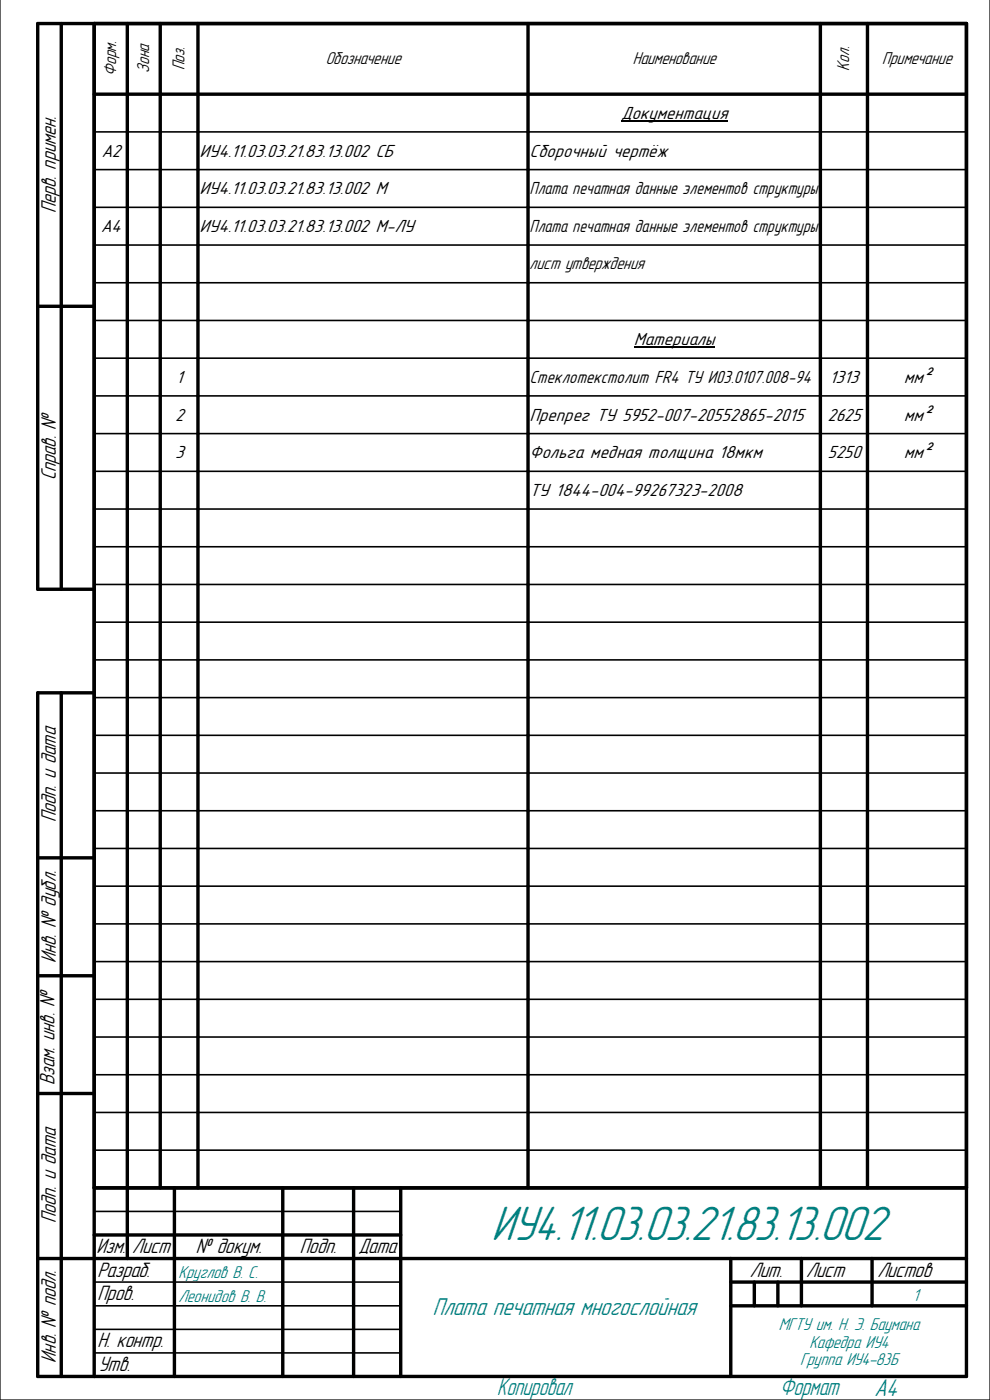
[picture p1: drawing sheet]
<svg xmlns="http://www.w3.org/2000/svg" width="210mm" height="297mm" viewBox="0 0 210 297" stroke-linecap="round" stroke-linejoin="round" font-family="sans-serif">
<defs><g id="words">
<text font-size="9.7" fill="#008080" x="104.3" y="263.1">ИУ4.11.03.03.21.83.13.002</text>
<g font-size="4.9" fill="#008080">
<text x="91.8" y="279">Плата печатная многослойная</text>
<text x="185.5" y="296.2">A4</text>
</g>
<g font-size="4.8" fill="#008080">
<text x="105.5" y="295.9">Копировал</text>
<text x="165.5" y="295.9">Формат</text>
</g>
<g font-size="4.2">
<text x="11.9" y="45.2" transform="rotate(-90 11.9 45.2)">Перв. примен.</text>
<text x="11.9" y="101.9" transform="rotate(-90 11.9 101.9)">Справ. №</text>
<text x="11.9" y="174.5" transform="rotate(-90 11.9 174.5)">Подп. и дата</text>
<text x="11.9" y="204.3" transform="rotate(-90 11.9 204.3)">Инв. № дубл.</text>
<text x="11.6" y="230.1" transform="rotate(-90 11.6 230.1)">Взам. инв. №</text>
<text x="11.9" y="259.4" transform="rotate(-90 11.9 259.4)">Подп. и дата</text>
<text x="20.5" y="265.9">Изм. Лист</text>
<text x="41.5" y="265.9">№ докум.</text>
<text x="63.6" y="265.9">Подп.</text>
<text x="76" y="265.9">Дата</text>
<text x="20.7" y="270.8">Разраб.</text>
<text x="20.7" y="275.8">Пров.</text>
<text x="159.1" y="270.8">Лит.</text>
<text x="171" y="270.8">Лист</text>
<text x="186.1" y="270.8">Листов</text>
<text x="20.7" y="285.8">Н. контр.</text>
<text x="11.9" y="289.1" transform="rotate(-90 11.9 289.1)">Инв. № подл.</text>
<text x="20.9" y="290.8">Утв.</text>
</g>
<g font-size="3.9">
<text x="131.7" y="25.3">Документация</text>
<text x="21.5" y="33.2">А2</text>
<text x="42.3" y="33.2">ИУ4.11.03.03.21.83.13.002 СБ</text>
<text x="112.4" y="33.2">Сборочный чертёж</text>
<text x="42.3" y="41.2">ИУ4.11.03.03.21.83.13.002 М</text>
<text x="112.4" y="41.2">Плата печатная данные элементов структуры</text>
<text x="21.4" y="49.2">А4</text>
<text x="42.3" y="49.2">ИУ4.11.03.03.21.83.13.002 М-ЛУ</text>
<text x="112.4" y="49.2">Плата печатная данные элементов структуры</text>
<text x="134.5" y="73.2">Материалы</text>
<text x="37.4" y="81.2">1</text>
<text x="112.4" y="81.2">Стеклотекстолит FR4 ТУ И03.0107.008-94</text>
<text x="176" y="81.2">1313</text>
<text x="191.7" y="81.2">мм²</text>
<text x="37.1" y="89.2">2</text>
<text x="112.4" y="89.2">Препрег ТУ 5952-007-20552865-2015</text>
<text x="175.5" y="89.2">2625</text>
<text x="191.7" y="89.2">мм²</text>
<text x="37.1" y="97.2">3</text>
<text x="112.4" y="97.2">Фольга медная толщина 18мкм</text>
<text x="175.5" y="97.2">5250</text>
<text x="191.7" y="97.2">мм²</text>
<text x="112.4" y="105.2">ТУ 1844-004-99267323-2008</text>
</g>
<g font-size="3.5">
<text x="24.6" y="16.1" transform="rotate(-90 24.6 16.1)">Форм.</text>
<text x="31.6" y="15.5" transform="rotate(-90 31.6 15.5)">Зона</text>
<text x="39.1" y="14.9" transform="rotate(-90 39.1 14.9)">Поз.</text>
<text x="69.1" y="13.6">Обозначение</text>
<text x="134.2" y="13.6">Наименование</text>
<text x="180.1" y="15" transform="rotate(-90 180.1 15)">Кол.</text>
<text x="187.2" y="13.6">Примечание</text>
<text x="112.4" y="57.1">лист утверждения</text>
</g>
<g font-size="3.5" fill="#008080">
<text x="37.9" y="271.1">Круглов В. С.</text>
<text x="193.6" y="275.9">1</text>
<text x="37.9" y="276.3">Леонидов В. В.</text>
<text x="165.2" y="282.2">МГТУ им. Н. Э. Баумана</text>
<text x="171.7" y="285.9">Кафедра ИУ4</text>
<text x="169.7" y="289.6">Группа ИУ4-83Б</text>
</g>
</g></defs>
<g fill="none" stroke="#000" stroke-width=".72">
<path d="M13 5v120M20 5v287M20 20h185M27 5v262M34 5v247M42 5v247M112 5v247M174 5v247M184 5v247M8 65h12M20 125h-12v-120h197v287h-197v-145h12M13 147v145"/>
<path d="M8 182h12M8 207h12M8 232h12M20 252h185M37 252v40M60 252v40M75 252v40M85 252v40M8 267h197M20 262h65M155 267v25M155 272h50"/>
<path d="M155 277h50M160 272v5M165 272v5M170 267v10M185 267v10"/>
</g>
<path d="M0 0v297h210v-297M131.7 25.7h22.6M134.5 73.6h17.1" fill="none" stroke="#000" stroke-width=".25"/>
<g fill="none" stroke="#000" stroke-width=".34">
<path d="M20 28h185M20 36h185M20 44h185M20 52h185M20 60h185M20 68h185M20 76h185M20 84h185M20 92h185M20 100h185M20 108h185M20 116h185"/>
<path d="M20 124h185M20 132h185M20 140h185M20 148h185M20 156h185M20 164h185M20 172h185M20 180h185M20 188h185M20 196h185M20 204h185M20 212h185"/>
<path d="M20 220h185M20 228h185M20 236h185M20 257h65M20 244h185M20 272h65M20 277h65M20 282h65M20 287h65"/>
</g>
<use href="#words"/>
</svg>
